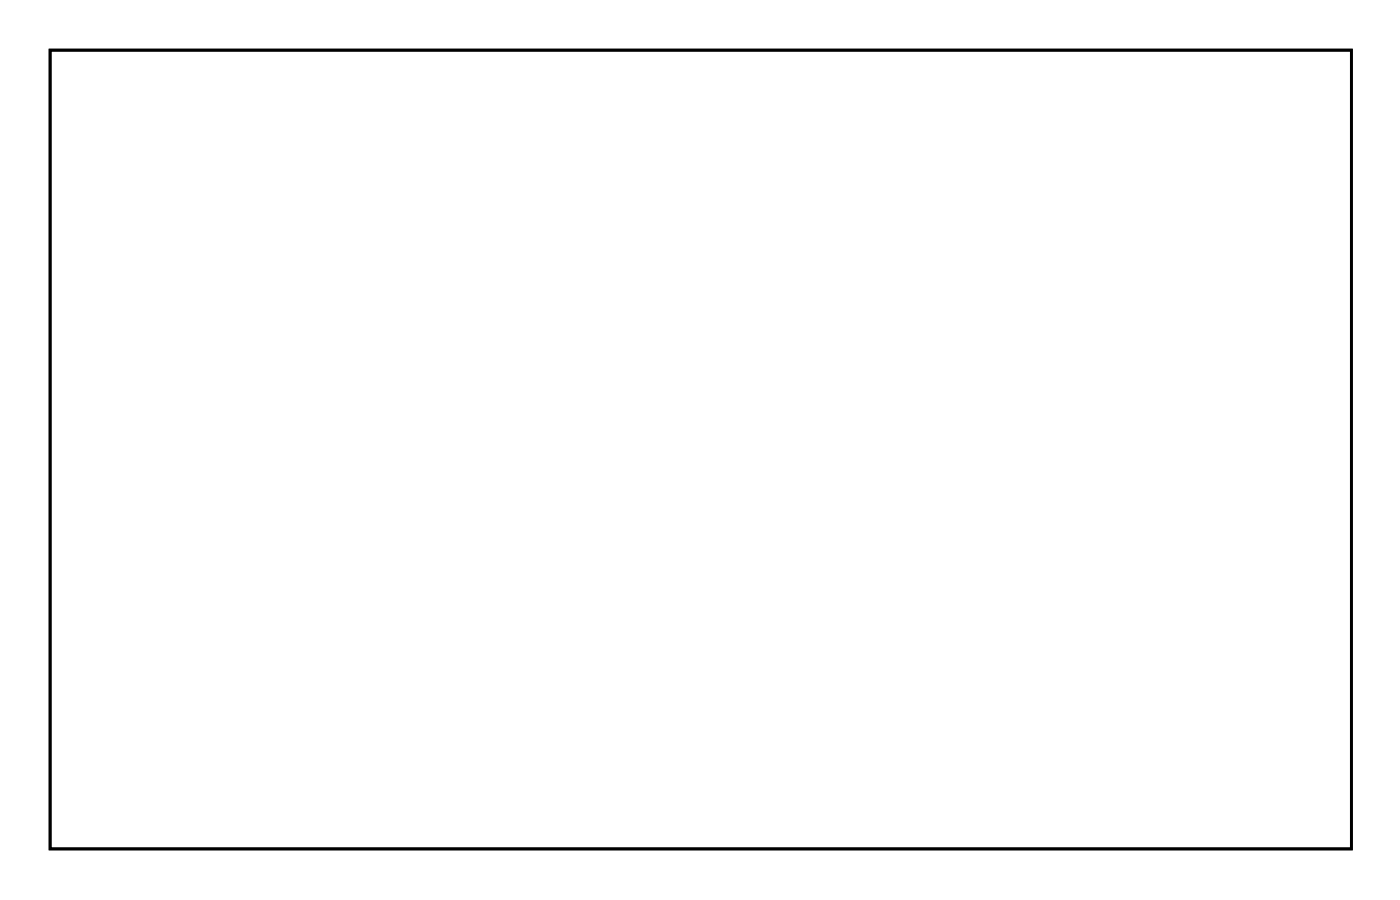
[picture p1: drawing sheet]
<svg xmlns="http://www.w3.org/2000/svg" width="102mm" height="65mm" viewBox="0 0 102 65" stroke-linecap="round" stroke-linejoin="round" font-family="sans-serif">
<path d="M3.6 3.6h94.5v58h-94.5z" fill="none" stroke="#000" stroke-width=".2"/>
<path d="M3.6 3.6v58h94.5v-58zM3.6 3.6h94.5v58h-94.5z" fill="#000"/>
<circle cx="83.8" cy="29.9" r=".7" fill="#fff"/>
<circle cx="83.8" cy="29.9" r=".7" fill="none" stroke="#fff" stroke-width=".76" stroke-linecap="butt"/>
<circle cx="83.8" cy="40.1" r=".7" fill="#fff"/>
<circle cx="83.8" cy="40.1" r=".7" fill="none" stroke="#fff" stroke-width=".76" stroke-linecap="butt"/>
<circle cx="40.6" cy="22.3" r=".7" fill="#fff"/>
<circle cx="40.6" cy="22.3" r=".7" fill="none" stroke="#fff" stroke-width=".76" stroke-linecap="butt"/>
<circle cx="40.6" cy="32.5" r=".7" fill="#fff"/>
<circle cx="40.6" cy="32.5" r=".7" fill="none" stroke="#fff" stroke-width=".76" stroke-linecap="butt"/>
<circle cx="73.6" cy="29.9" r=".64" fill="#fff"/>
<circle cx="73.6" cy="29.9" r=".64" fill="none" stroke="#fff" stroke-width=".76" stroke-linecap="butt"/>
<circle cx="73.6" cy="32.5" r=".64" fill="#fff"/>
<circle cx="73.6" cy="32.5" r=".64" fill="none" stroke="#fff" stroke-width=".76" stroke-linecap="butt"/>
<circle cx="30.4" cy="22.3" r=".64" fill="#fff"/>
<circle cx="30.4" cy="22.3" r=".64" fill="none" stroke="#fff" stroke-width=".76" stroke-linecap="butt"/>
<circle cx="30.4" cy="19.8" r=".64" fill="#fff"/>
<circle cx="30.4" cy="19.8" r=".64" fill="none" stroke="#fff" stroke-width=".76" stroke-linecap="butt"/>
<path d="M29.7 44.4h1.4v1.5h-1.4z" fill="#fff"/>
<path d="M29.7 44.4h1.4v1.5h-1.4z" fill="none" stroke="#fff" stroke-width=".76" stroke-linecap="butt"/>
<circle cx="30.4" cy="45.2" r=".74" fill="#fff"/>
<circle cx="30.4" cy="45.2" r=".74" fill="none" stroke="#fff" stroke-width=".76" stroke-linecap="butt"/>
<circle cx="30.4" cy="47.7" r=".74" fill="#fff"/>
<circle cx="30.4" cy="47.7" r=".74" fill="none" stroke="#fff" stroke-width=".76" stroke-linecap="butt"/>
<circle cx="40.6" cy="45.1" r=".6" fill="#fff"/>
<circle cx="40.6" cy="45.1" r=".6" fill="none" stroke="#fff" stroke-width=".65" stroke-linecap="butt"/>
<path d="M40 44.5h1.2v1.2h-1.2z" fill="#fff"/>
<path d="M40 44.5h1.2v1.2h-1.2z" fill="none" stroke="#fff" stroke-width=".65" stroke-linecap="butt"/>
<circle cx="40.6" cy="42.6" r=".6" fill="#fff"/>
<circle cx="40.6" cy="42.6" r=".6" fill="none" stroke="#fff" stroke-width=".65" stroke-linecap="butt"/>
<circle cx="45.8" cy="32.8" r=".35" fill="#fff"/>
<circle cx="45.8" cy="32.8" r=".35" fill="none" stroke="#fff" stroke-width=".55"/>
</svg>
